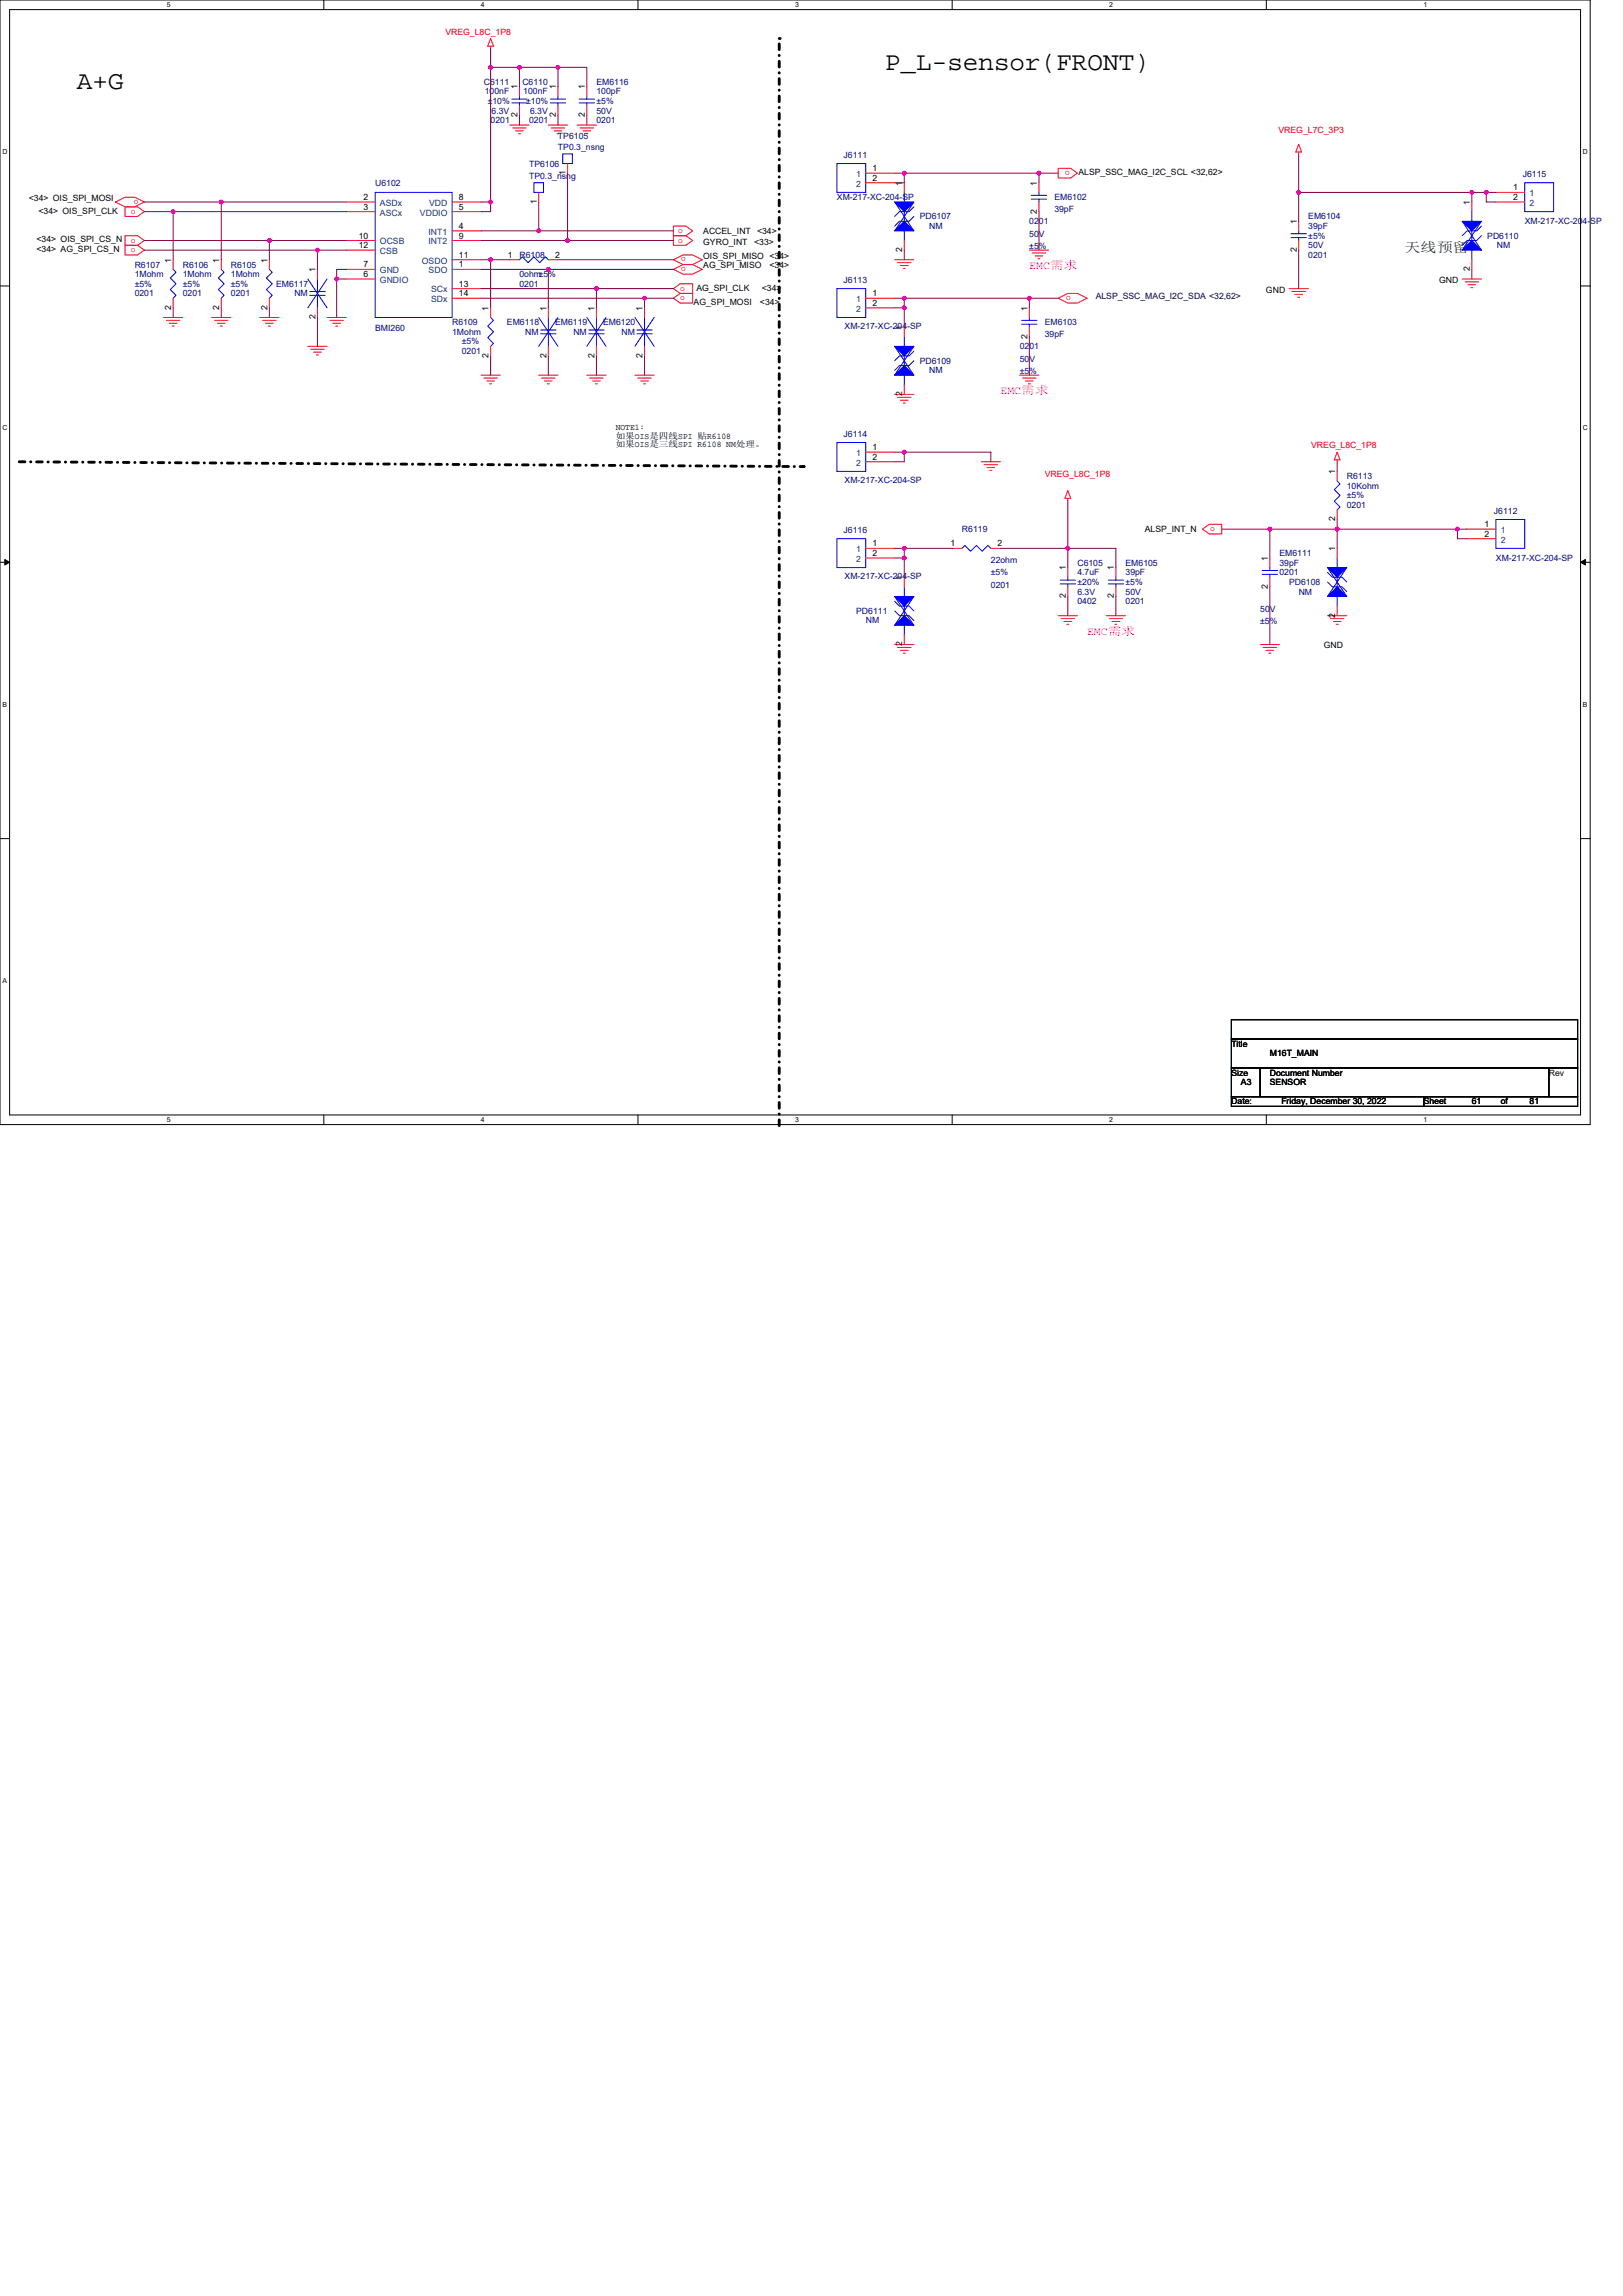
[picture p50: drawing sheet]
<svg xmlns="http://www.w3.org/2000/svg" width="210mm" height="297mm" viewBox="0 0 210 297" stroke-linecap="round" stroke-linejoin="round" font-family="sans-serif">
<defs><g id="words">
<g font-size="3.4">
<text x="10" y="11.5">A+G</text>
<text x="114.5" y="9">P_L-sensor(FRONT)</text>
</g>
<text font-size="1.7" fill="#008000" x="181.7" y="32.6">天线预留</text>
<g font-size="1.5" fill="#f0f">
<text x="133.2" y="34.8">EMC需求</text>
<text x="129.4" y="51">EMC需求</text>
<text x="140.6" y="82.1">EMC需求</text>
</g>
<g font-size="1.1" fill="#f00">
<text x="57.6" y="4.5">VREG_L8C_1P8</text>
<text x="165.4" y="17.2">VREG_L7C_3P3</text>
<text x="138.4" y="22.1" transform="rotate(-180 138.4 22.1)">o</text>
<text x="16.9" y="27.6">o</text>
<text x="17.9" y="25.8" transform="rotate(-180 17.9 25.8)">o</text>
<text x="16.9" y="31.4">o</text>
<text x="16.9" y="32.6">o</text>
<text x="87.7" y="30.1">o</text>
<text x="87.7" y="31.4">o</text>
<text x="88.7" y="33.3" transform="rotate(-180 88.7 33.3)">o</text>
<text x="88.7" y="34.5" transform="rotate(-180 88.7 34.5)">o</text>
<text x="88" y="37.6">o</text>
<text x="88" y="38.8">o</text>
<text x="138.5" y="38.3" transform="rotate(-180 138.5 38.3)">o</text>
<text x="169.6" y="58">VREG_L8C_1P8</text>
<text x="135.2" y="61.7">VREG_L8C_1P8</text>
<text x="156.6" y="68.7">o</text>
</g>
<g font-size="1.1" fill="#000080">
<text x="62.6" y="11">C6111</text>
<text x="67.6" y="11">C6110</text>
<text x="77.2" y="11">EM6116</text>
<text x="62.7" y="12.2">100nF</text>
<text x="63.1" y="13.4">±10%</text>
<text x="63.5" y="15.9">0201</text>
<text x="63.6" y="14.7">6.3V</text>
<text x="67.7" y="12.2">100nF</text>
<text x="68.1" y="13.4">±10%</text>
<text x="68.5" y="15.9">0201</text>
<text x="68.6" y="14.7">6.3V</text>
<text x="72.2" y="17.9">TP6105</text>
<text x="77.2" y="12.2">100pF</text>
<text x="77.2" y="15.9">0201</text>
<text x="77.2" y="14.7">50V</text>
<text x="77.2" y="13.4">±5%</text>
<text x="68.5" y="21.7">TP6106</text>
<text x="68.5" y="23.2">TP0.3_nsng</text>
<text x="72.2" y="19.4">TP0.3_nsng</text>
<text x="109.2" y="20.4">J6111</text>
<text x="197" y="22.9">J6115</text>
<text x="48.5" y="24">U6102</text>
<text x="108.3" y="25.9">XM-217-XC-204-SP</text>
<text x="119" y="28.4">PD6107</text>
<text x="120.2" y="29.6">NM</text>
<text x="133.2" y="29">0201</text>
<text x="136.4" y="25.9">EM6102</text>
<text x="136.4" y="27.4">39pF</text>
<text x="169.3" y="28.4">EM6104</text>
<text x="169.3" y="29.6">39pF</text>
<text x="197.3" y="29">XM-217-XC-204-SP</text>
<text x="17.4" y="34.6">R6107</text>
<text x="17.4" y="35.9">1Mohm</text>
<text x="23.6" y="34.6">R6106</text>
<text x="23.6" y="35.9">1Mohm</text>
<text x="29.9" y="34.6">R6105</text>
<text x="29.9" y="35.9">1Mohm</text>
<text x="67.2" y="33.4">R6108</text>
<text x="67.2" y="35.9">0ohm±5%</text>
<text x="133.2" y="30.6">50V</text>
<text x="133.2" y="32.2">±5%</text>
<text x="169.3" y="33.4">0201</text>
<text x="169.3" y="32.1">50V</text>
<text x="169.3" y="30.9">±5%</text>
<text x="192.4" y="30.9">PD6110</text>
<text x="193.7" y="32.1">NM</text>
<text x="17.4" y="37.1">±5%</text>
<text x="17.4" y="38.3">0201</text>
<text x="23.6" y="37.1">±5%</text>
<text x="23.6" y="38.3">0201</text>
<text x="29.9" y="37.1">±5%</text>
<text x="29.9" y="38.3">0201</text>
<text x="35.7" y="37.1">EM6117</text>
<text x="38.1" y="38.3">NM</text>
<text x="67.2" y="37.1">0201</text>
<text x="109.2" y="36.6">J6113</text>
<text x="48.5" y="42.8">BMI260</text>
<text x="58.5" y="42.1">R6109</text>
<text x="58.5" y="43.3">1Mohm</text>
<text x="59.7" y="44.6">±5%</text>
<text x="59.7" y="45.8">0201</text>
<text x="65.6" y="42.1">EM6118</text>
<text x="68" y="43.3">NM</text>
<text x="71.8" y="42.1">EM6119</text>
<text x="74.2" y="43.3">NM</text>
<text x="78" y="42.1">EM6120</text>
<text x="80.4" y="43.3">NM</text>
<text x="109.3" y="42.6">XM-217-XC-204-SP</text>
<text x="119" y="47.1">PD6109</text>
<text x="131.9" y="45.2">0201</text>
<text x="131.9" y="46.8">50V</text>
<text x="135.2" y="42.1">EM6103</text>
<text x="135.2" y="43.6">39pF</text>
<text x="120.2" y="48.3">NM</text>
<text x="131.9" y="48.4">±5%</text>
<text x="109.2" y="56.5">J6114</text>
<text x="109.3" y="62.5">XM-217-XC-204-SP</text>
<text x="174.2" y="62">R6113</text>
<text x="174.2" y="63.2">10Kohm</text>
<text x="174.2" y="64.5">±5%</text>
<text x="174.2" y="65.7">0201</text>
<text x="109.2" y="69">J6116</text>
<text x="124.5" y="68.8">R6119</text>
<text x="165.5" y="71.9">EM6111</text>
<text x="193.3" y="66.5">J6112</text>
<text x="109.3" y="74.9">XM-217-XC-204-SP</text>
<text x="128.2" y="72.8">22ohm</text>
<text x="128.2" y="74.4">±5%</text>
<text x="128.2" y="76.1">0201</text>
<text x="139.4" y="73.2">C6105</text>
<text x="139.4" y="74.4">4.7uF</text>
<text x="139.4" y="76.9">6.3V</text>
<text x="139.4" y="75.7">±20%</text>
<text x="145.6" y="73.2">EM6105</text>
<text x="145.6" y="74.4">39pF</text>
<text x="145.6" y="76.9">50V</text>
<text x="145.6" y="75.7">±5%</text>
<text x="165.5" y="73.2">39pF</text>
<text x="165.5" y="74.4">0201</text>
<text x="166.8" y="75.7">PD6108</text>
<text x="168" y="76.9">NM</text>
<text x="193.5" y="72.6">XM-217-XC-204-SP</text>
<text x="110.8" y="79.4">PD6111</text>
<text x="112" y="80.7">NM</text>
<text x="139.4" y="78.2">0402</text>
<text x="145.6" y="78.2">0201</text>
<text x="163" y="79.2">50V</text>
<text x="163" y="80.8">±5%</text>
</g>
<g font-size="1.1">
<text x="67" y="11.6" transform="rotate(-90 67 11.6)">1</text>
<text x="71.9" y="11.6" transform="rotate(-90 71.9 11.6)">1</text>
<text x="75.7" y="11.6" transform="rotate(-90 75.7 11.6)">1</text>
<text x="67" y="15.2" transform="rotate(-90 67 15.2)">2</text>
<text x="71.9" y="15.2" transform="rotate(-90 71.9 15.2)">2</text>
<text x="75.7" y="15.2" transform="rotate(-90 75.7 15.2)">2</text>
<text x="73.2" y="22.6" transform="rotate(-90 73.2 22.6)">1</text>
<text x="112.9" y="22.1">1</text>
<text x="112.9" y="23.4">2</text>
<text x="139.5" y="22.7">ALSP_SSC_MAG_I2C_SCL &lt;32,62&gt;</text>
<text x="3.7" y="26">&lt;34&gt; OIS_SPI_MOSI</text>
<text x="5" y="27.6">&lt;34&gt; OIS_SPI_CLK</text>
<text x="47" y="25.9">2</text>
<text x="47" y="27.1">3</text>
<text x="59.4" y="27.1">5</text>
<text x="59.4" y="25.9">8</text>
<text x="59.4" y="29.6">4</text>
<text x="69.4" y="26.4" transform="rotate(-90 69.4 26.4)">1</text>
<text x="116.7" y="24" transform="rotate(-90 116.7 24)">1</text>
<text x="134.2" y="27.6" transform="rotate(-90 134.2 27.6)">2</text>
<text x="134.2" y="24" transform="rotate(-90 134.2 24)">1</text>
<text x="167.8" y="29" transform="rotate(-90 167.8 29)">1</text>
<text x="190.2" y="26.5" transform="rotate(-90 190.2 26.5)">1</text>
<text x="195.8" y="24.6">1</text>
<text x="195.8" y="25.9">2</text>
<text x="4.7" y="31.4">&lt;34&gt; OIS_SPI_CS_N</text>
<text x="4.7" y="32.6">&lt;34&gt; AG_SPI_CS_N</text>
<text x="22.1" y="34" transform="rotate(-90 22.1 34)">1</text>
<text x="28.4" y="34" transform="rotate(-90 28.4 34)">1</text>
<text x="34.6" y="34" transform="rotate(-90 34.6 34)">1</text>
<text x="40.8" y="35.2" transform="rotate(-90 40.8 35.2)">1</text>
<text x="46.4" y="30.9">10</text>
<text x="46.4" y="32.1">12</text>
<text x="47" y="35.8">6</text>
<text x="47" y="34.6">7</text>
<text x="59.4" y="34.6">1</text>
<text x="59.4" y="33.4">11</text>
<text x="59.4" y="30.9">9</text>
<text x="65.7" y="33.4">1</text>
<text x="71.8" y="33.4">2</text>
<text x="91" y="30.3">ACCEL_INT</text>
<text x="91" y="31.7">GYRO_INT</text>
<text x="91" y="33.5">OIS_SPI_MISO &lt;34&gt;</text>
<text x="91" y="34.7">AG_SPI_MISO</text>
<text x="97.6" y="31.7">&lt;33&gt;</text>
<text x="97.9" y="30.3">&lt;34&gt;</text>
<text x="99.6" y="34.7">&lt;34&gt;</text>
<text x="116.7" y="32.6" transform="rotate(-90 116.7 32.6)">2</text>
<text x="167.8" y="32.6" transform="rotate(-90 167.8 32.6)">2</text>
<text x="190.2" y="35.1" transform="rotate(-90 190.2 35.1)">2</text>
<text x="22.1" y="40.1" transform="rotate(-90 22.1 40.1)">2</text>
<text x="28.4" y="40.1" transform="rotate(-90 28.4 40.1)">2</text>
<text x="34.6" y="40.1" transform="rotate(-90 34.6 40.1)">2</text>
<text x="40.8" y="41.3" transform="rotate(-90 40.8 41.3)">2</text>
<text x="59.4" y="37.1">13</text>
<text x="59.4" y="38.3">14</text>
<text x="63.2" y="40.2" transform="rotate(-90 63.2 40.2)">1</text>
<text x="70.7" y="40.2" transform="rotate(-90 70.7 40.2)">1</text>
<text x="76.9" y="40.2" transform="rotate(-90 76.9 40.2)">1</text>
<text x="83.1" y="40.2" transform="rotate(-90 83.1 40.2)">1</text>
<text x="89.7" y="39.5">AG_SPI_MOSI</text>
<text x="90.1" y="37.6">AG_SPI_CLK</text>
<text x="98.3" y="39.5">&lt;34&gt;</text>
<text x="98.6" y="37.6">&lt;34&gt;</text>
<text x="112.9" y="38.3">1</text>
<text x="112.9" y="39.6">2</text>
<text x="132.9" y="40.2" transform="rotate(-90 132.9 40.2)">1</text>
<text x="163.8" y="37.8">GND</text>
<text x="186.2" y="36.6">GND</text>
<text x="63.2" y="46.3" transform="rotate(-90 63.2 46.3)">2</text>
<text x="70.7" y="46.3" transform="rotate(-90 70.7 46.3)">2</text>
<text x="76.9" y="46.3" transform="rotate(-90 76.9 46.3)">2</text>
<text x="83.1" y="46.3" transform="rotate(-90 83.1 46.3)">2</text>
<text x="116.7" y="42.7" transform="rotate(-90 116.7 42.7)">1</text>
<text x="132.9" y="43.8" transform="rotate(-90 132.9 43.8)">2</text>
<text x="116.7" y="51.3" transform="rotate(-90 116.7 51.3)">2</text>
<text x="79.7" y="55.7">NOTE1:</text>
<text x="79.7" y="56.8">如果OIS是四线SPI 贴R6108</text>
<text x="79.7" y="57.9">如果OIS是三线SPI R6108 NM处理。</text>
<text x="112.9" y="58.2">1</text>
<text x="112.9" y="59.5">2</text>
<text x="172.7" y="61.4" transform="rotate(-90 172.7 61.4)">1</text>
<text x="112.9" y="70.7">1</text>
<text x="112.9" y="71.9">2</text>
<text x="123" y="70.7">1</text>
<text x="129.1" y="70.7">2</text>
<text x="148.1" y="68.8">ALSP_INT_N</text>
<text x="172.7" y="71.3" transform="rotate(-90 172.7 71.3)">1</text>
<text x="172.7" y="67.5" transform="rotate(-90 172.7 67.5)">2</text>
<text x="192" y="68.2">1</text>
<text x="192" y="69.4">2</text>
<text x="116.7" y="75.1" transform="rotate(-90 116.7 75.1)">1</text>
<text x="137.9" y="77.4" transform="rotate(-90 137.9 77.4)">2</text>
<text x="137.9" y="73.8" transform="rotate(-90 137.9 73.8)">1</text>
<text x="144.1" y="77.4" transform="rotate(-90 144.1 77.4)">2</text>
<text x="144.1" y="73.8" transform="rotate(-90 144.1 73.8)">1</text>
<text x="164" y="76.2" transform="rotate(-90 164 76.2)">2</text>
<text x="164" y="72.6" transform="rotate(-90 164 72.6)">1</text>
<text x="116.7" y="83.6" transform="rotate(-90 116.7 83.6)">2</text>
<text x="171.3" y="83.9">GND</text>
<text x="172.7" y="79.9" transform="rotate(-90 172.7 79.9)">2</text>
<text x="159.3" y="135.4">Title</text>
<text x="164.3" y="136.7">M16T_MAIN</text>
<text x="159.3" y="142.9">Date:</text>
<text x="159.3" y="139.2">Size</text>
<text x="160.6" y="140.4">A3</text>
<text x="164.3" y="139.2">Document Number</text>
<text x="164.3" y="140.4">SENSOR</text>
<text x="165.8" y="142.9">Friday, December 30, 2022</text>
<text x="184.2" y="142.9">Sheet</text>
<text x="190.4" y="142.9">61</text>
<text x="194.2" y="142.9">of</text>
<text x="197.9" y="142.9">81</text>
<text x="200.4" y="139.2">Rev</text>
</g>
<g font-size="1.1" fill="#004080">
<text x="110.8" y="22.9">1</text>
<text x="49.2" y="26.6">ASDx</text>
<text x="49.2" y="27.9">ASCx</text>
<text x="54.3" y="27.9">VDDIO</text>
<text x="55.5" y="26.6">VDD</text>
<text x="110.8" y="24.1">2</text>
<text x="197.9" y="25.4">1</text>
<text x="197.9" y="26.6">2</text>
<text x="49.2" y="35.4">GND</text>
<text x="49.2" y="31.6">OCSB</text>
<text x="49.2" y="32.9">CSB</text>
<text x="54.6" y="34.1">OSDO</text>
<text x="55.4" y="30.4">INT1</text>
<text x="55.4" y="31.6">INT2</text>
<text x="55.5" y="35.4">SDO</text>
<text x="49.2" y="36.6">GNDIO</text>
<text x="55.8" y="37.8">SCx</text>
<text x="55.8" y="39.1">SDx</text>
<text x="110.8" y="39.1">1</text>
<text x="110.8" y="40.3">2</text>
<text x="110.8" y="59">1</text>
<text x="110.8" y="60.2">2</text>
<text x="110.8" y="71.4">1</text>
<text x="194.2" y="69">1</text>
<text x="194.2" y="70.2">2</text>
<text x="110.8" y="72.7">2</text>
</g>
<text font-size="1.1" fill="#000040" x="141.8" y="38.7">ALSP_SSC_MAG_I2C_SDA &lt;32,62&gt;</text>
<g font-size=".9">
<text x="21.6" y=".9">5</text>
<text x="62.2" y=".9">4</text>
<text x="102.9" y=".9">3</text>
<text x="143.5" y=".9">2</text>
<text x="184.2" y=".9">1</text>
<text x=".3" y="19.9">D</text>
<text x="204.8" y="19.9">D</text>
<text x=".3" y="55.7">C</text>
<text x="204.8" y="55.7">C</text>
<text x=".3" y="91.4">B</text>
<text x="204.8" y="91.4">B</text>
<text x=".3" y="127.2">A</text>
<text x="21.6" y="145.2">5</text>
<text x="62.2" y="145.2">4</text>
<text x="102.9" y="145.2">3</text>
<text x="143.5" y="145.2">2</text>
<text x="184.2" y="145.2">1</text>
</g>
</g></defs>
<path d="M0 0h205.7v145.5h-205.7zM1.2 1.2h203.3v143h-203.3z" fill="none" stroke="#000" stroke-width=".13"/>
<g fill="#fff">
<path d="M21.6 .1h.5v1h-.5z"/>
<path d="M21.6 144.4h.5v1h-.5z"/>
</g>
<path d="M41.9 0v1.2M41.9 144.2v1.3" fill="none" stroke="#000" stroke-width=".13"/>
<g fill="#fff">
<path d="M62.2 .1h.5v1h-.5z"/>
<path d="M62.2 144.4h.5v1h-.5z"/>
</g>
<path d="M82.5 0v1.2M82.5 144.2v1.3" fill="none" stroke="#000" stroke-width=".13"/>
<g fill="#fff">
<path d="M102.9 .1h.5v1h-.5z"/>
<path d="M102.9 144.4h.5v1h-.5z"/>
</g>
<path d="M123.2 0v1.2M123.2 144.2v1.3" fill="none" stroke="#000" stroke-width=".13"/>
<g fill="#fff">
<path d="M143.5 .1h.5v1h-.5z"/>
<path d="M143.5 144.4h.5v1h-.5z"/>
</g>
<path d="M163.8 0v1.2M163.8 144.2v1.3" fill="none" stroke="#000" stroke-width=".13"/>
<g fill="#fff">
<path d="M184.2 .1h.5v1h-.5z"/>
<path d="M184.2 144.4h.5v1h-.5z"/>
<path d="M.3 19.1h.7v1h-.7z"/>
<path d="M204.8 19.1h.6v1h-.6z"/>
<path d="M.3 54.9h.7v1h-.7z"/>
<path d="M204.8 54.9h.6v1h-.6z"/>
</g>
<path d="M0 37h1.2M204.5 37h1.2" fill="none" stroke="#000" stroke-width=".13"/>
<g fill="#fff">
<path d="M.3 90.6h.6v1h-.6z"/>
<path d="M204.8 90.6h.6v1h-.6z"/>
</g>
<path d="M0 72.7h1.2M204.5 72.7h1.2" fill="none" stroke="#000" stroke-width=".13"/>
<path d="M.6 72.4l.6 .3-.6 .4zM204.5 72.7l.6-.3v.7z" fill="#000" stroke="#000" stroke-width=".13"/>
<path d="M.3 126.4h.6v1h-.6z" fill="#fff"/>
<path d="M0 108.5h1.2M204.5 108.5h1.2M159.3 131.9h44.8v2.5h-44.8zM159.3 134.4h44.8v3.8h-44.8zM159.3 138.2h3.7v3.7h-3.7zM163 138.2h37.4v3.7h-37.4zM200.4 138.2h3.7v3.7h-3.7zM159.3 141.9h24.9v1.2h-24.9zM184.2 141.9h19.9v1.2h-19.9z" fill="none" stroke="#000" stroke-width=".13"/>
<path d="M2.5 59.7l101.4 .7M103.9 60.4h.1M100.8 145.6v-140.6" fill="none" stroke="#000" stroke-width=".37" stroke-dasharray=".7 .7 0 .7"/>
<circle cx="100.8" cy="5" r=".18" fill="#000" stroke-dasharray=".7 .7 0 .7"/>
<g fill="none" stroke="#f00" stroke-width=".13">
<path d="M63.5 6v.2M63.5 5l.3 1h-.7zM66 16.2h2.5M66.3 16.6h1.8M66.7 16.9h1M67.1 17.3h.2M67.2 11.2v1.2M67.2 13.7v1.2M70.9 16.2h2.5M71.3 16.6h1.8M71.7 16.9h1M72.1 17.3h.2"/>
<path d="M72.2 11.2v1.2M72.2 13.7v1.2M74.7 16.2h2.5M75.1 16.6h1.7M75.4 16.9h1M75.8 17.3h.2M75.9 11.2v1.2M75.9 13.7v1.2M168 18.7l.4 1h-.8zM168 19.7v.2M14.9 26.1l1.3-.6h1.2l1.3 .6-1.3 .7h-1.2zM16.2 26.8h1.6l.9 .6-.9 .6h-1.6z"/>
<path d="M16.2 30.5h1.6l.9 .6-.9 .6h-1.6zM16.2 31.7h1.6l.9 .7-.9 .6h-1.6zM22.4 33.6v1.2M22.4 38.6v1.2M28.6 33.6v1.2M28.6 38.6v1.2M34.8 33.6v1.2M34.8 38.6v1.2M41.1 34.8v1.3M41.1 39.8v1.3M44.8 26.1h3.7M44.8 27.4h3.7"/>
<path d="M44.8 36.1h3.7M44.8 34.8h3.7M44.8 31.1h3.7M44.8 32.4h3.7M58.5 34.8h3.7M58.5 29.9h3.7M58.5 27.4h3.7M58.5 26.1h3.7M58.5 31.1h3.7M58.5 33.6h3.7M58.5 37.3h3.7M58.5 38.6h3.7"/>
<path d="M63.5 39.8v1.3M66 33.6h1.2M69.7 24.9v1.2M70.9 39.8v1.3M70.9 33.6h1.3M73.4 21.2v1.2M77.2 39.8v1.3M83.4 39.8v1.3M87.1 29.2h1.6l.9 .7-.9 .6h-1.6zM87.1 30.5h1.6l.9 .6-.9 .6h-1.6zM87.1 33.6l1.3-.6h1.2l1.3 .6-1.3 .6h-1.2zM87.1 34.8l1.3-.6h1.2l1.3 .6-1.3 .7h-1.2z"/>
<path d="M87.1 37.3l.9-.6h1.6v1.3h-1.6zM87.1 38.6l.9-.6h1.6v1.2h-1.6zM112 38.6h3.7M112 39.8h3.7M112 22.4h3.7M112 23.6h3.7M115.7 33.6h2.5M116.1 34h1.8M116.5 34.4h1M116.9 34.7h.2M117 23.6v1.3M117 31.1v1.3"/>
<path d="M133.2 32.4h2.5M133.2 39.8v1.3M133.5 32.7h1.8M133.9 33.1h1M134.3 33.5h.2M134.4 23.6v1.3M134.4 26.1v1.3M136.9 38.6l1.3-.6h1.2l1.2 .6-1.2 .6h-1.2zM136.9 21.8h1.6l.9 .6-.9 .6h-1.6zM166.8 37.3h2.5M167.2 37.7h1.7M167.5 38.1h1"/>
<path d="M167.9 38.5h.2M168 28.6v1.3M168 31.1v1.3M189.2 36.1h2.5M189.6 36.5h1.7M189.9 36.8h1M190.3 37.2h.3M190.4 26.1v1.3M190.4 33.6v1.2M193.5 24.9h3.8M193.5 26.1h3.8M21.2 41.1h2.4"/>
<path d="M21.5 41.4h1.8M21.9 41.8h1M22.3 42.2h.2M27.4 41.1h2.5M27.8 41.4h1.7M28.1 41.8h1M28.5 42.2h.3M33.6 41.1h2.5M34 41.4h1.7M34.4 41.8h.9M34.7 42.2h.3M39.8 44.8h2.5"/>
<path d="M40.2 45.2h1.7M40.6 45.6h1M40.9 45.9h.3M42.3 41.1h2.5M42.7 41.4h1.7M43.1 41.8h1M43.4 42.2h.3M62.2 48.5h2.5M62.6 48.9h1.7M63 49.3h1M63.3 49.7h.3M63.5 44.8v1.3"/>
<path d="M69.7 48.5h2.5M70.1 48.9h1.7M70.4 49.3h1M70.8 49.7h.3M70.9 44.8v1.3M75.9 48.5h2.5M76.3 48.9h1.7M76.7 49.3h1M77 49.7h.3M77.2 44.8v1.3M82.1 48.5h2.5M82.5 48.9h1.8"/>
<path d="M82.9 49.3h1M83.3 49.7h.2M83.4 44.8v1.3M112 58.5h3.7M112 59.7h3.7M115.7 51h2.5M116.1 51.4h1.8M116.5 51.8h1M116.9 52.1h.2M117 42.3v1.3M117 49.8v1.2M126.9 59.7h2.5"/>
<path d="M131.9 48.5h2.5M132.3 48.9h1.7M132.7 49.3h1M133 49.7h.3M133.2 42.3v1.3M173 59.5v.2M173 58.5l.4 1h-.8zM112 70.9h3.7M112 72.2h3.7M117 74.7v1.2M123.2 70.9h1.3M127.3 60.1h1.8"/>
<path d="M127.7 60.5h1M128.1 60.9h.2M128.2 70.9h1.2M136.9 79.7h2.5M138.2 64.5v.2M138.2 73.4v1.3M138.2 75.9v1.3M138.2 63.5l.3 1h-.7zM143.1 79.7h2.5M144.4 73.4v1.3M144.4 75.9v1.3M155.6 68.5l.8-.7h1.7v1.3h-1.7z"/>
<path d="M164.3 72.2v1.2M164.3 74.7v1.2M171.8 79.7h2.4M173 70.9v1.3M173 78.4v1.3M173 61v1.2M173 66v1.2M189.8 68.5h3.7M189.8 69.7h3.7M115.7 83.4h2.5M116.1 83.8h1.8M116.5 84.1h1"/>
<path d="M116.9 84.5h.2M117 82.1v1.3M137.3 80h1.7M137.7 80.4h.9M138 80.8h.3M143.5 80h1.7M143.9 80.4h1M144.2 80.8h.3M163 83.4h2.5M163.4 83.8h1.8M163.8 84.1h1M164.2 84.5h.2"/>
<path d="M172.1 80h1.8M172.5 80.4h1M172.9 80.8h.2"/>
</g>
<g fill="none" stroke="#00f" stroke-width=".13">
<path d="M66.2 12.8h2M66.2 13.3h2M67.2 12.4v.4M67.2 13.3v.4M71.2 12.8h2M71.2 13.3h2M72.2 12.4v.4M72.2 13.3v.4M72.8 19.9h1.3v1.3h-1.3zM74.9 12.8h2M74.9 13.3h2M75.9 12.4v.4"/>
<path d="M75.9 13.3v.4M22.4 34.8l.4 .4-.8 .8 .8 .7-.8 .8 .8 .7-.4 .4M28.6 34.8l.4 .4-.7 .8 .7 .7-.7 .8 .7 .7-.4 .4M34.8 34.8l.4 .4-.7 .8 .7 .7-.7 .8 .7 .7-.4 .4M39.8 36.1l2.5 3.7M40.1 37.7h2M40.1 38.2h2M41.1 36.1v1.6M41.1 38.2v1.6M42.3 36.1l-2.5 3.7M48.5 24.9h10v16.2h-10zM67.2 33.6l.4-.4 .7 .8 .8-.8 .7 .8 .8-.8 .3 .4"/>
<path d="M69.1 23.6h1.2v1.3h-1.2zM108.3 37.3h3.7v3.8h-3.7zM108.3 21.2h3.7v3.7h-3.7zM115.7 26.1l2.5 3.8M117 24.9v1.2M117 27.4v1.2M117 29.9v1.2M118.2 26.8l-.6 .6h-1.2l-.7 .6M118.2 26.1l-2.5 3.8M118.2 28l-.6 .6h-1.2l-.7 .6M133.4 25.3h2M133.4 25.8h2"/>
<path d="M134.4 24.9v.4M134.4 25.8v.3M167 30.2h2M167 30.7h2M168 29.9v.3M168 30.7v.4M189.2 28.6l2.5 3.8M190.4 27.4v1.2M190.4 29.9v1.2M190.4 32.4v1.2M191.7 30.5l-.7 .6h-1.2l-.6 .6M191.7 29.2l-.7 .7h-1.2l-.6 .6"/>
<path d="M191.7 28.6l-2.5 3.8M197.3 23.6h3.7v3.8h-3.7zM63.5 41.1l.3 .3-.7 .8 .7 .7-.7 .8 .7 .7-.3 .4M69.7 41.1l2.5 3.7M69.9 42.7h2M69.9 43.2h2M70.9 41.1v1.6M70.9 43.2v1.6M72.2 41.1l-2.5 3.7M75.9 41.1l2.5 3.7M76.2 42.7h2M76.2 43.2h2"/>
<path d="M77.2 41.1v1.6M77.2 43.2v1.6M78.4 41.1l-2.5 3.7M82.1 41.1l2.5 3.7M82.4 42.7h2M82.4 43.2h2M83.4 41.1v1.6M83.4 43.2v1.6M84.6 41.1l-2.5 3.7M108.3 57.3h3.7v3.7h-3.7zM115.7 44.8l2.5 3.7M117 43.6v1.2"/>
<path d="M117 46.1v1.2M117 48.5v1.3M118.2 45.4l-.6 .7h-1.2l-.7 .6M118.2 44.8l-2.5 3.7M118.2 46.7l-.6 .6h-1.2l-.7 .6M132.2 41.4h2M132.2 41.9h2M133.2 41.1v.3M133.2 41.9v.4M108.3 69.7h3.7v3.7h-3.7zM115.7 79l.7 .7h1.2l.6 .6M115.7 77.8l.7 .6h1.2l.6 .6"/>
<path d="M115.7 77.2l2.5 3.7M117 75.9v1.3M117 78.4v1.3M118.2 77.2l-2.5 3.7M124.5 70.9l.3-.3 .8 .7 .7-.7 .8 .7 .7-.7 .4 .3M137.2 75.1h1.9M137.2 75.5h1.9M138.2 74.7v.4M138.2 75.5v.4M143.4 75.1h2M143.4 75.5h2M144.4 74.7v.4"/>
<path d="M144.4 75.5v.4M163.3 73.8h2M163.3 74.3h2M164.3 73.4v.4M164.3 74.3v.4M171.8 75.3l.6 .6h1.2l.6 .6M171.8 74.1l.6 .6h1.2l.6 .6M171.8 73.4l2.4 3.8M173 72.2v1.2M173 74.7v1.2M173 77.2v1.2M173 62.2l.4 .4-.8 .7 .8 .8-.8 .7 .8 .8-.4 .4"/>
<path d="M174.2 73.4l-2.4 3.8M193.5 67.2h3.8v3.7h-3.8zM117 80.9v1.2"/>
</g>
<g fill="#00f" stroke="#00f" stroke-width=".13">
<path d="M115.7 26.1h2.5l-1.2 1.3z"/>
<path d="M117 28.6l1.2 1.3h-2.5z"/>
<path d="M115.7 77.2h2.5l-1.2 1.2z"/>
<path d="M115.7 80.9l1.3-1.2 1.2 1.2z"/>
<path d="M171.8 73.4h2.4l-1.2 1.3z"/>
<path d="M171.8 77.2l1.2-1.3 1.2 1.3z"/>
<path d="M189.2 28.6h2.5l-1.3 1.3z"/>
<path d="M190.4 31.1l1.3 1.3h-2.5z"/>
<path d="M115.7 44.8h2.5l-1.2 1.3z"/>
<path d="M117 47.3l1.2 1.2h-2.5z"/>
</g>
<path d="M63.5 8.7v17.4" fill="none" stroke="#800040" stroke-width=".13"/>
<circle cx="63.5" cy="26.1" r=".24" fill="#f0f"/>
<circle cx="63.5" cy="26.1" r=".24" fill="none" stroke="#f0f" stroke-width=".13"/>
<circle cx="63.5" cy="8.7" r=".24" fill="#f0f"/>
<circle cx="63.5" cy="8.7" r=".24" fill="none" stroke="#f0f" stroke-width=".13"/>
<path d="M63.5 8.7h3.7" fill="none" stroke="#800040" stroke-width=".13"/>
<circle cx="67.2" cy="8.7" r=".24" fill="#f0f"/>
<circle cx="67.2" cy="8.7" r=".24" fill="none" stroke="#f0f" stroke-width=".13"/>
<path d="M67.2 11.2v-2.5h5v2.5" fill="none" stroke="#800040" stroke-width=".13"/>
<circle cx="72.2" cy="8.7" r=".24" fill="#f0f"/>
<circle cx="72.2" cy="8.7" r=".24" fill="none" stroke="#f0f" stroke-width=".13"/>
<path d="M67.2 14.9v1.3M72.2 14.9v1.3M18.7 26.1h9.9M73.4 22.4v8.7" fill="none" stroke="#800040" stroke-width=".13"/>
<circle cx="28.6" cy="26.1" r=".24" fill="#f0f"/>
<circle cx="28.6" cy="26.1" r=".24" fill="none" stroke="#f0f" stroke-width=".13"/>
<path d="M18.7 27.4h26.1M44.8 26.1h-16.2v7.5M62.2 26.1h1.3v1.3M69.7 26.1v3.8" fill="none" stroke="#800040" stroke-width=".13"/>
<circle cx="22.4" cy="27.4" r=".24" fill="#f0f"/>
<circle cx="22.4" cy="27.4" r=".24" fill="none" stroke="#f0f" stroke-width=".13"/>
<path d="M22.4 27.4v6.2M62.2 27.4h1.3M62.2 29.9h24.9" fill="none" stroke="#800040" stroke-width=".13"/>
<circle cx="69.7" cy="29.9" r=".24" fill="#f0f"/>
<circle cx="69.7" cy="29.9" r=".24" fill="none" stroke="#f0f" stroke-width=".13"/>
<path d="M18.7 31.1h16.1" fill="none" stroke="#800040" stroke-width=".13"/>
<circle cx="34.8" cy="31.1" r=".24" fill="#f0f"/>
<circle cx="34.8" cy="31.1" r=".24" fill="none" stroke="#f0f" stroke-width=".13"/>
<path d="M62.2 31.1h24.9" fill="none" stroke="#800040" stroke-width=".13"/>
<circle cx="73.4" cy="31.1" r=".24" fill="#f0f"/>
<circle cx="73.4" cy="31.1" r=".24" fill="none" stroke="#f0f" stroke-width=".13"/>
<path d="M18.7 32.4h22.4" fill="none" stroke="#800040" stroke-width=".13"/>
<circle cx="41.1" cy="32.4" r=".24" fill="#f0f"/>
<circle cx="41.1" cy="32.4" r=".24" fill="none" stroke="#f0f" stroke-width=".13"/>
<path d="M62.2 33.6h1.3v6.2" fill="none" stroke="#800040" stroke-width=".13"/>
<circle cx="63.5" cy="33.6" r=".24" fill="#f0f"/>
<circle cx="63.5" cy="33.6" r=".24" fill="none" stroke="#f0f" stroke-width=".13"/>
<path d="M43.6 36.1h1.2M43.6 36.1v5M44.8 34.8h-1.2v1.3M62.2 34.8h24.9M63.5 33.6h2.5M72.2 33.6h14.9" fill="none" stroke="#800040" stroke-width=".13"/>
<circle cx="43.6" cy="36.1" r=".24" fill="#f0f"/>
<circle cx="43.6" cy="36.1" r=".24" fill="none" stroke="#f0f" stroke-width=".13"/>
<path d="M62.2 37.3h24.9M62.2 38.6h21.2" fill="none" stroke="#800040" stroke-width=".13"/>
<circle cx="83.4" cy="38.6" r=".24" fill="#f0f"/>
<circle cx="83.4" cy="38.6" r=".24" fill="none" stroke="#f0f" stroke-width=".13"/>
<g fill="none" stroke="#800040" stroke-width=".13">
<path d="M63.5 6.2v2.5M72.2 8.7h3.7v2.5M75.9 14.9v1.3M168 19.9v5M22.4 39.8v1.3M28.6 39.8v1.3M34.8 39.8v1.3M44.8 31.1h-10v2.5M44.8 32.4h-3.7v2.4M77.2 37.3v2.5M87.1 38.6h-3.7v1.2M115.7 22.4h1.3"/>
<path d="M115.7 38.6h1.3M115.7 39.8h1.3M117 32.4v1.2M117 38.6h16.2M117 38.6v1.2M117 39.8v2.5M133.2 38.6h3.7M133.2 38.6v1.2M134.4 22.4h2.5M134.4 22.4h-17.4v1.2h-1.3M134.4 22.4v1.2M168 32.4v4.9"/>
<path d="M190.4 24.9h1.9M190.4 24.9v1.2M190.4 34.8v1.3M190.4 24.9h-22.4v3.7M192.3 24.9v1.2h1.2M192.3 24.9h1.2M41.1 41.1v3.7M63.5 46.1v2.4M115.7 58.5h1.3M117 58.5v1.2h-1.3M117 58.5h11.2v1.2M173 59.7v1.3"/>
<path d="M115.7 70.9h1.3M115.7 72.2h1.3M117 70.9v1.3M117 72.2v2.5M117 70.9h6.2M129.4 70.9h8.8M138.2 70.9h6.2v2.5M138.2 64.7v6.2M138.2 70.9v2.5M138.2 77.2v2.5M144.4 77.2v2.5M158.1 68.5h6.2"/>
<path d="M164.3 68.5h8.7M164.3 68.5v3.7M173 67.2v1.3M173 68.5v2.4M173 68.5h15.6M188.6 68.5v1.2h1.2M188.6 68.5h1.2"/>
</g>
<g fill="#f0f" stroke="#f0f" stroke-width=".13">
<circle cx="117" cy="22.4" r=".24"/>
<circle cx="134.4" cy="22.4" r=".24"/>
<circle cx="188.6" cy="68.4" r=".24"/>
<circle cx="173" cy="68.4" r=".24"/>
<circle cx="117" cy="38.6" r=".24"/>
<circle cx="133.2" cy="38.6" r=".24"/>
<circle cx="117" cy="39.8" r=".24"/>
<circle cx="117" cy="58.5" r=".24"/>
<circle cx="168" cy="24.9" r=".24"/>
<circle cx="190.4" cy="24.9" r=".24"/>
<circle cx="192.3" cy="24.9" r=".24"/>
<circle cx="117" cy="70.9" r=".24"/>
<circle cx="138.1" cy="70.9" r=".24"/>
<circle cx="117" cy="72.2" r=".24"/>
<circle cx="164.3" cy="68.4" r=".24"/>
</g>
<circle cx="77.2" cy="37.3" r=".24" fill="#f0f"/>
<circle cx="77.2" cy="37.3" r=".24" fill="none" stroke="#f0f" stroke-width=".13"/>
<path d="M70.9 34.8v5" fill="none" stroke="#800040" stroke-width=".13"/>
<circle cx="70.9" cy="34.8" r=".24" fill="#f0f"/>
<circle cx="70.9" cy="34.8" r=".24" fill="none" stroke="#f0f" stroke-width=".13"/>
<path d="M134.4 27.4v5M70.9 46.1v2.4M77.2 46.1v2.4M83.4 46.1v2.4M133.2 43.6v4.9M164.3 75.9v7.5" fill="none" stroke="#800040" stroke-width=".13"/>
<circle cx="63.5" cy="26.1" r=".24" fill="#f0f"/>
<circle cx="63.5" cy="26.1" r=".24" fill="none" stroke="#f0f" stroke-width=".13"/>
<circle cx="63.5" cy="8.7" r=".24" fill="#f0f"/>
<circle cx="63.5" cy="8.7" r=".24" fill="none" stroke="#f0f" stroke-width=".13"/>
<circle cx="67.2" cy="8.7" r=".24" fill="#f0f"/>
<circle cx="67.2" cy="8.7" r=".24" fill="none" stroke="#f0f" stroke-width=".13"/>
<circle cx="72.2" cy="8.7" r=".24" fill="#f0f"/>
<circle cx="72.2" cy="8.7" r=".24" fill="none" stroke="#f0f" stroke-width=".13"/>
<circle cx="28.6" cy="26.1" r=".24" fill="#f0f"/>
<circle cx="28.6" cy="26.1" r=".24" fill="none" stroke="#f0f" stroke-width=".13"/>
<circle cx="22.4" cy="27.4" r=".24" fill="#f0f"/>
<circle cx="22.4" cy="27.4" r=".24" fill="none" stroke="#f0f" stroke-width=".13"/>
<circle cx="69.7" cy="29.9" r=".24" fill="#f0f"/>
<circle cx="69.7" cy="29.9" r=".24" fill="none" stroke="#f0f" stroke-width=".13"/>
<circle cx="34.8" cy="31.1" r=".24" fill="#f0f"/>
<circle cx="34.8" cy="31.1" r=".24" fill="none" stroke="#f0f" stroke-width=".13"/>
<circle cx="73.4" cy="31.1" r=".24" fill="#f0f"/>
<circle cx="73.4" cy="31.1" r=".24" fill="none" stroke="#f0f" stroke-width=".13"/>
<circle cx="41.1" cy="32.4" r=".24" fill="#f0f"/>
<circle cx="41.1" cy="32.4" r=".24" fill="none" stroke="#f0f" stroke-width=".13"/>
<circle cx="63.5" cy="33.6" r=".24" fill="#f0f"/>
<circle cx="63.5" cy="33.6" r=".24" fill="none" stroke="#f0f" stroke-width=".13"/>
<circle cx="43.6" cy="36.1" r=".24" fill="#f0f"/>
<circle cx="43.6" cy="36.1" r=".24" fill="none" stroke="#f0f" stroke-width=".13"/>
<circle cx="83.4" cy="38.6" r=".24" fill="#f0f"/>
<circle cx="83.4" cy="38.6" r=".24" fill="none" stroke="#f0f" stroke-width=".13"/>
<g fill="#f0f" stroke="#f0f" stroke-width=".13">
<circle cx="117" cy="22.4" r=".24"/>
<circle cx="134.4" cy="22.4" r=".24"/>
<circle cx="188.6" cy="68.4" r=".24"/>
<circle cx="173" cy="68.4" r=".24"/>
<circle cx="117" cy="38.6" r=".24"/>
<circle cx="133.2" cy="38.6" r=".24"/>
<circle cx="117" cy="39.8" r=".24"/>
<circle cx="117" cy="58.5" r=".24"/>
<circle cx="168" cy="24.9" r=".24"/>
<circle cx="190.4" cy="24.9" r=".24"/>
<circle cx="192.3" cy="24.9" r=".24"/>
<circle cx="117" cy="70.9" r=".24"/>
<circle cx="138.1" cy="70.9" r=".24"/>
<circle cx="117" cy="72.2" r=".24"/>
<circle cx="164.3" cy="68.4" r=".24"/>
</g>
<circle cx="77.2" cy="37.3" r=".24" fill="#f0f"/>
<circle cx="77.2" cy="37.3" r=".24" fill="none" stroke="#f0f" stroke-width=".13"/>
<circle cx="70.9" cy="34.8" r=".24" fill="#f0f"/>
<circle cx="70.9" cy="34.8" r=".24" fill="none" stroke="#f0f" stroke-width=".13"/>
<use href="#words"/>
</svg>
